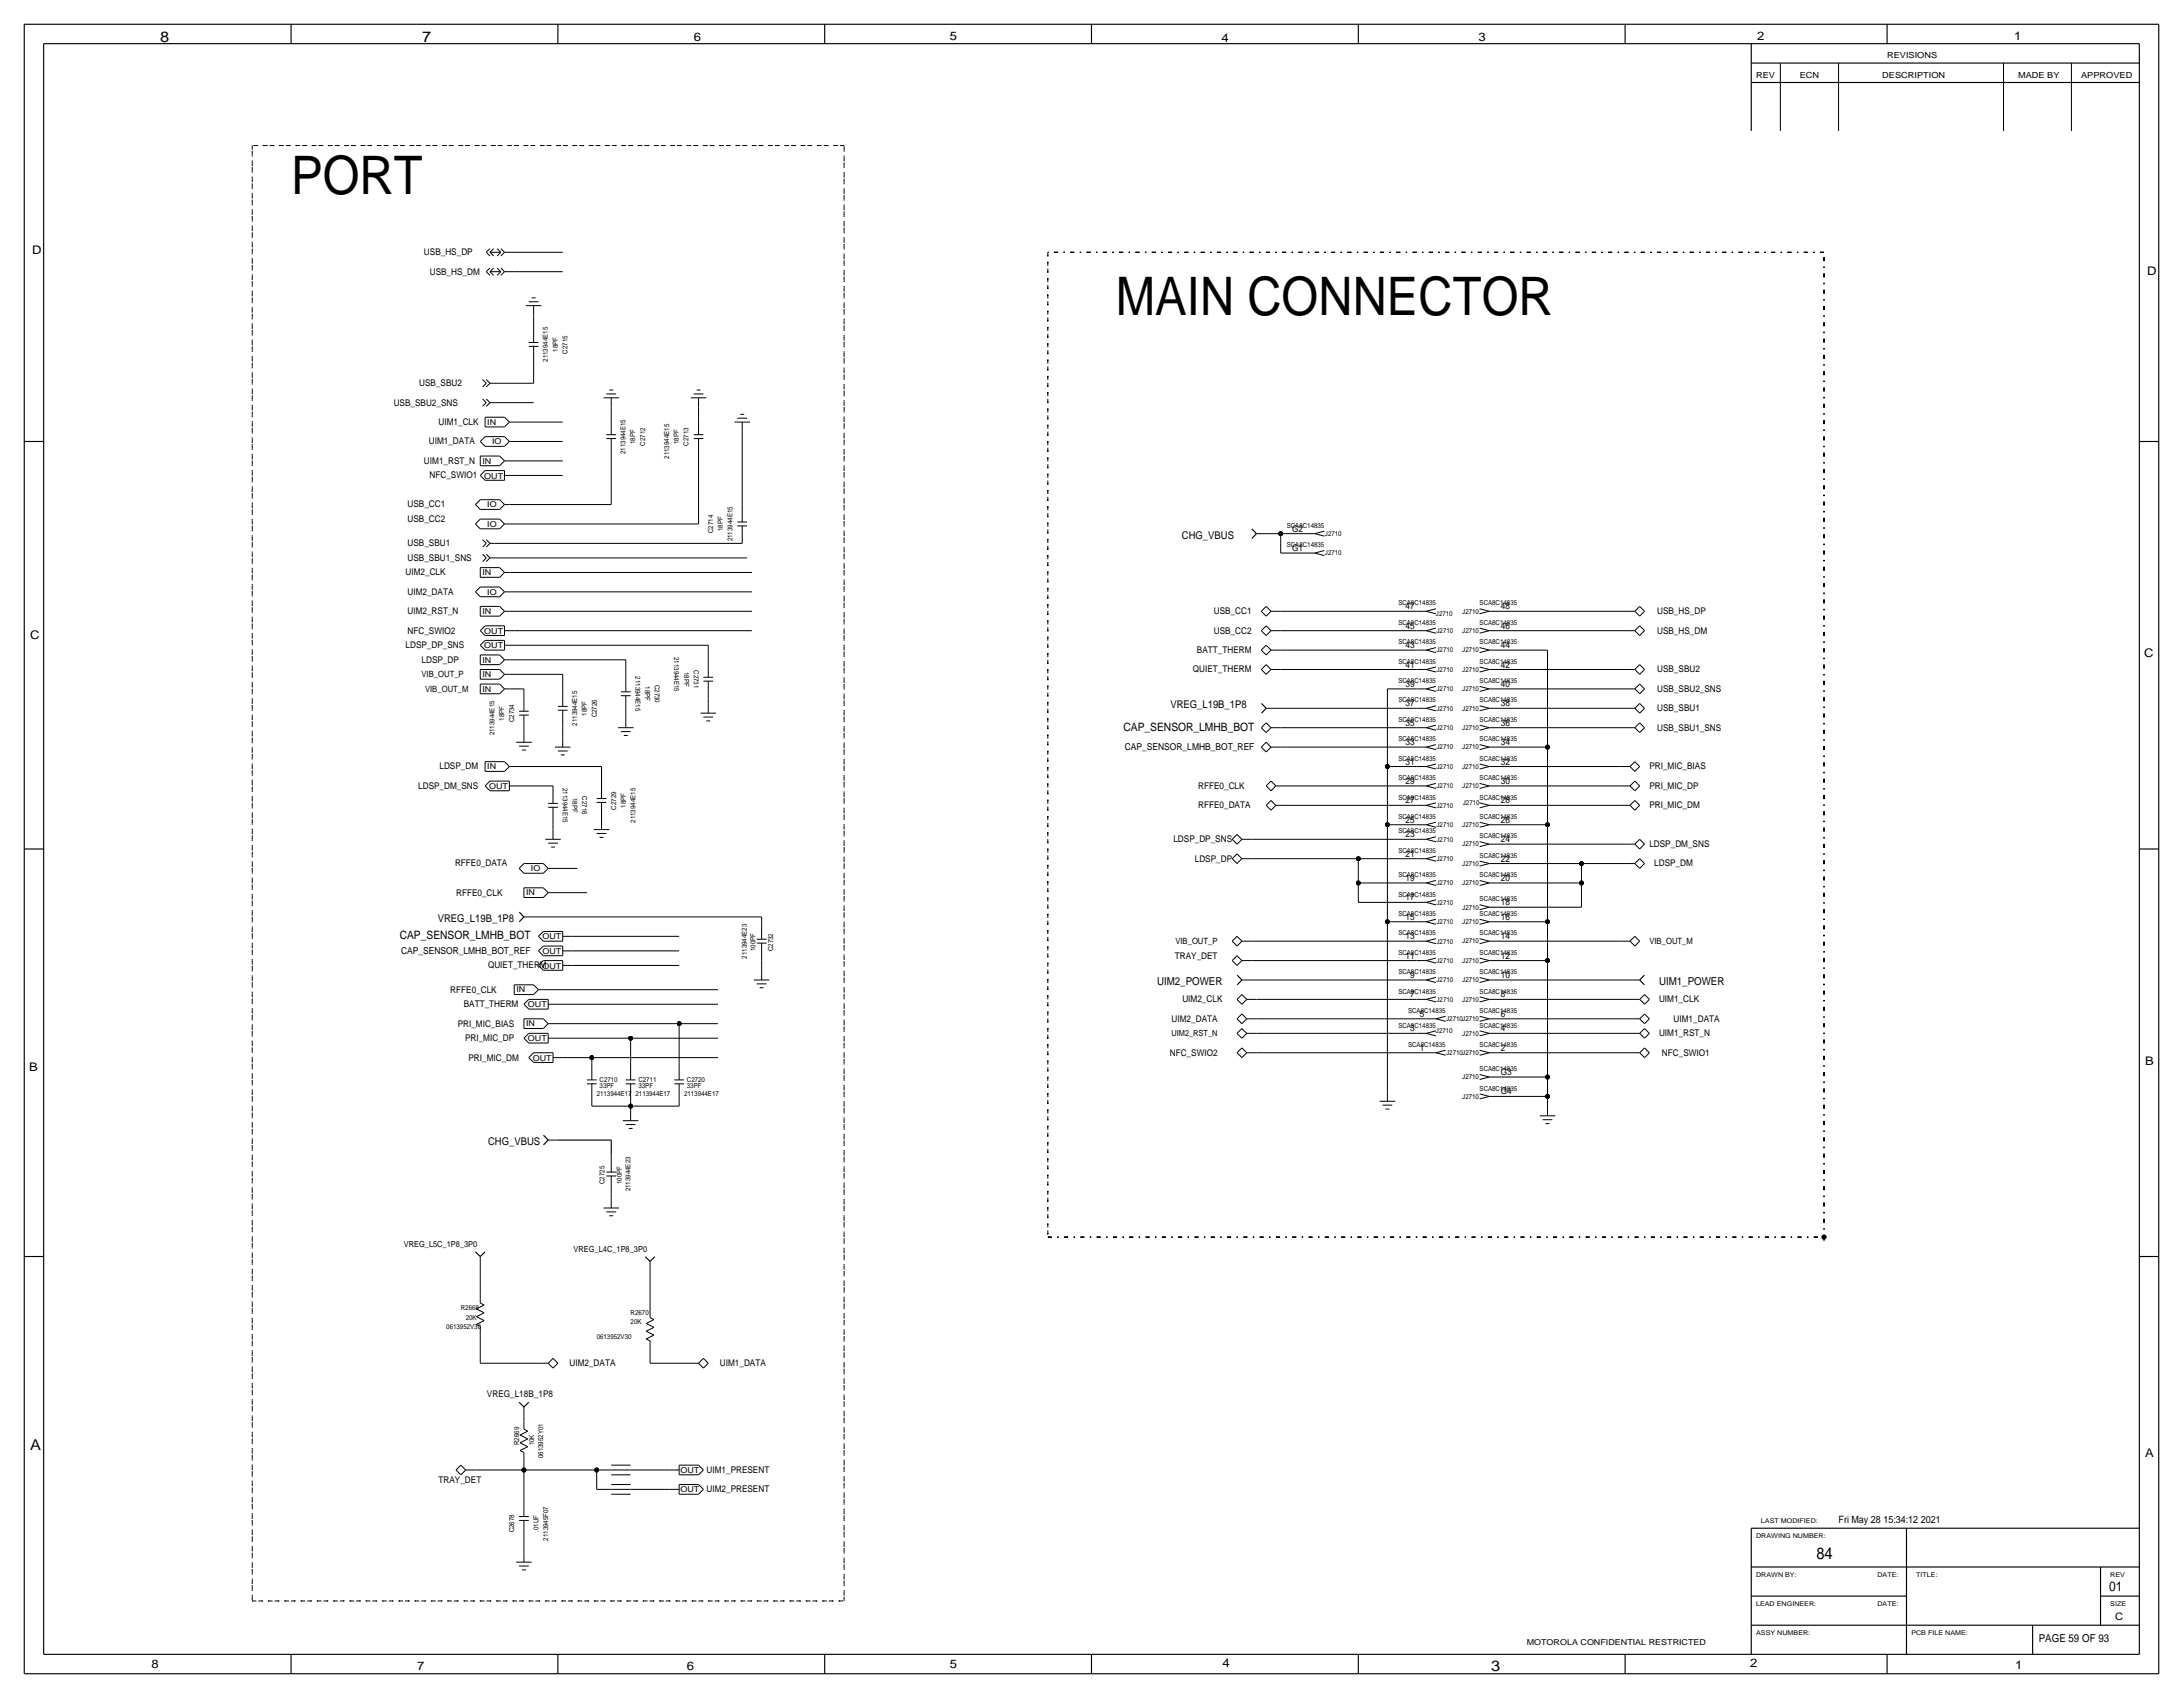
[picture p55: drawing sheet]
<svg xmlns="http://www.w3.org/2000/svg" width="572mm" height="444mm" viewBox="0 0 572 444" stroke-linecap="round" stroke-linejoin="round" font-family="sans-serif">
<defs><g id="words">
<g font-size="13.9">
<text x="76.2" y="50.8">PORT</text>
<text x="292.1" y="82.6">MAIN CONNECTOR</text>
</g>
<text font-size="4.3" x="475.5" y="408.2">84</text>
<g font-size="3.9">
<text x="41.9" y="10.9">8</text>
<text x="110.5" y="10.9">7</text>
<text x="7.9" y="379.5">A</text>
<text x="390.4" y="437.4">3</text>
</g>
<text font-size="3.5" x="552.2" y="416.6">01</text>
<g font-size="3.1">
<text x="181.6" y="10.7">6</text>
<text x="248.7" y="10.4">5</text>
<text x="319.8" y="10.9">4</text>
<text x="387.1" y="10.7">3</text>
<text x="460" y="10.4">2</text>
<text x="527.3" y="10.4">1</text>
<text x="8.4" y="66.5">D</text>
<text x="562.1" y="71.9">D</text>
<text x="7.9" y="167.4">C</text>
<text x="561.3" y="172">C</text>
<text x="7.6" y="280.4">B</text>
<text x="561.6" y="278.9">B</text>
<text x="561.6" y="381.5">A</text>
<text x="39.6" y="436.6">8</text>
<text x="109.2" y="437.1">7</text>
<text x="179.8" y="437.1">6</text>
<text x="248.7" y="436.6">5</text>
<text x="320" y="436.4">4</text>
<text x="458.2" y="436.4">2</text>
<text x="527.6" y="436.9">1</text>
</g>
<g font-size="3">
<text x="294.1" y="191.3">CAP_SENSOR_LMHB_BOT</text>
<text x="104.7" y="245.9">CAP_SENSOR_LMHB_BOT</text>
</g>
<g font-size="2.9">
<text x="302.9" y="257.8">UIM2_POWER</text>
<text x="434.3" y="257.8">UIM1_POWER</text>
<text x="533.8" y="430">PAGE 59 OF 93</text>
</g>
<g font-size="2.8">
<text x="309.4" y="141">CHG_VBUS</text>
<text x="306.4" y="185.4">VREG_L19B_1P8</text>
<text x="114.6" y="241.3">VREG_L19B_1P8</text>
<text x="127.8" y="299.7">CHG_VBUS</text>
</g>
<text font-size="2.7" x="553.7" y="424.2">C</text>
<text font-size="2.6" x="481.3" y="398.8">Fri May 28 15:34:12 2021</text>
<g font-size="2.5">
<text x="294.5" y="196.3">CAP_SENSOR_LMHB_BOT_REF</text>
<text x="105" y="249.7">CAP_SENSOR_LMHB_BOT_REF</text>
</g>
<g font-size="2.4">
<text x="111" y="66.8">USB_HS_DP</text>
<text x="112.5" y="71.9">USB_HS_DM</text>
<text x="109.7" y="101.1">USB_SBU2</text>
<text x="103.1" y="106.2">USB_SBU2_SNS</text>
<text x="114.8" y="111.3">UIM1_CLK</text>
<text x="112.3" y="116.3">UIM1_DATA</text>
<text x="111" y="121.4">UIM1_RST_N</text>
<text x="112.5" y="125.2">NFC_SWIO1</text>
<text x="106.7" y="132.8">USB_CC1</text>
<text x="106.7" y="136.7">USB_CC2</text>
<text x="106.7" y="143">USB_SBU1</text>
<text x="338.3" y="139.2">G2</text>
<text x="106.7" y="146.8">USB_SBU1_SNS</text>
<text x="338.3" y="144.3">G1</text>
<text x="106.2" y="150.6">UIM2_CLK</text>
<text x="106.7" y="155.7">UIM2_DATA</text>
<text x="106.7" y="160.8">UIM2_RST_N</text>
<text x="317.8" y="160.8">USB_CC1</text>
<text x="367.9" y="159.5">47</text>
<text x="392.9" y="159.5">48</text>
<text x="433.8" y="160.8">USB_HS_DP</text>
<text x="106.7" y="165.9">NFC_SWIO2</text>
<text x="317.8" y="165.9">USB_CC2</text>
<text x="367.9" y="164.6">45</text>
<text x="392.9" y="164.6">46</text>
<text x="433.8" y="165.9">USB_HS_DM</text>
<text x="106.2" y="169.7">LDSP_DP_SNS</text>
<text x="110.4" y="173.5">LDSP_DP</text>
<text x="313.4" y="170.9">BATT_THERM</text>
<text x="367.9" y="169.7">43</text>
<text x="392.9" y="169.7">44</text>
<text x="312.3" y="176">QUIET_THERM</text>
<text x="367.9" y="174.8">41</text>
<text x="367.9" y="179.8">39</text>
<text x="392.9" y="179.8">40</text>
<text x="392.9" y="174.8">42</text>
<text x="433.8" y="176">USB_SBU2</text>
<text x="367.9" y="184.9">37</text>
<text x="392.9" y="184.9">38</text>
<text x="433.8" y="181.1">USB_SBU2_SNS</text>
<text x="367.9" y="190">35</text>
<text x="392.9" y="190">36</text>
<text x="433.8" y="186.2">USB_SBU1</text>
<text x="433.8" y="191.3">USB_SBU1_SNS</text>
<text x="367.9" y="195.1">33</text>
<text x="392.9" y="195.1">34</text>
<text x="115.1" y="201.4">LDSP_DM</text>
<text x="367.9" y="200.2">31</text>
<text x="392.9" y="200.2">32</text>
<text x="431.8" y="201.4">PRI_MIC_BIAS</text>
<text x="109.5" y="206.5">LDSP_DM_SNS</text>
<text x="313.7" y="206.5">RFFE0_CLK</text>
<text x="367.9" y="205.2">29</text>
<text x="392.9" y="205.2">30</text>
<text x="431.8" y="206.5">PRI_MIC_DP</text>
<text x="313.7" y="211.6">RFFE0_DATA</text>
<text x="367.9" y="215.4">25</text>
<text x="367.9" y="210.3">27</text>
<text x="392.9" y="210.3">28</text>
<text x="392.9" y="215.4">26</text>
<text x="431.8" y="211.6">PRI_MIC_DM</text>
<text x="307.2" y="220.5">LDSP_DP_SNS</text>
<text x="367.9" y="219.2">23</text>
<text x="392.9" y="220.5">24</text>
<text x="431.8" y="221.7">LDSP_DM_SNS</text>
<text x="119.1" y="226.8">RFFE0_DATA</text>
<text x="312.8" y="225.5">LDSP_DP</text>
<text x="367.9" y="224.3">21</text>
<text x="392.9" y="225.6">22</text>
<text x="433.1" y="226.8">LDSP_DM</text>
<text x="367.9" y="230.6">19</text>
<text x="392.9" y="230.6">20</text>
<text x="119.4" y="234.4">RFFE0_CLK</text>
<text x="367.9" y="235.7">17</text>
<text x="392.9" y="237">18</text>
<text x="367.9" y="240.8">15</text>
<text x="367.9" y="245.9">13</text>
<text x="392.9" y="245.9">14</text>
<text x="392.9" y="240.8">16</text>
<text x="307.6" y="251">TRAY_DET</text>
<text x="367.9" y="251">11</text>
<text x="392.9" y="251">12</text>
<text x="127.8" y="253.5">QUIET_THERM</text>
<text x="369.1" y="256">9</text>
<text x="392.9" y="256">10</text>
<text x="117.9" y="259.8">RFFE0_CLK</text>
<text x="121.4" y="263.7">BATT_THERM</text>
<text x="309.5" y="262.4">UIM2_CLK</text>
<text x="369.1" y="261.1">7</text>
<text x="392.9" y="261.1">8</text>
<text x="434.3" y="262.4">UIM1_CLK</text>
<text x="119.8" y="268.7">PRI_MIC_BIAS</text>
<text x="306.7" y="267.5">UIM2_DATA</text>
<text x="371.7" y="266.2">5</text>
<text x="392.9" y="266.2">6</text>
<text x="438.2" y="267.5">UIM1_DATA</text>
<text x="121.7" y="272.5">PRI_MIC_DP</text>
<text x="369.1" y="270">3</text>
<text x="371.7" y="275.1">1</text>
<text x="392.9" y="270">4</text>
<text x="392.9" y="275.1">2</text>
<text x="434.3" y="271.3">UIM1_RST_N</text>
<text x="122.7" y="277.6">PRI_MIC_DM</text>
<text x="306.3" y="276.4">NFC_SWIO2</text>
<text x="392.9" y="281.4">G3</text>
<text x="435.1" y="276.4">NFC_SWIO1</text>
<text x="392.9" y="286.5">G4</text>
<text x="149.1" y="357.6">UIM2_DATA</text>
<text x="188.5" y="357.6">UIM1_DATA</text>
<text x="127.5" y="365.8">VREG_L18B_1P8</text>
<text x="114.8" y="388.1">TRAY_DET</text>
<text x="185" y="385.6">UIM1_PRESENT</text>
<text x="185" y="390.7">UIM2_PRESENT</text>
</g>
<g font-size="2.3">
<text x="110.3" y="177.3">VIB_OUT_P</text>
<text x="111.3" y="181.1">VIB_OUT_M</text>
<text x="307.7" y="247.1">VIB_OUT_P</text>
<text x="431.8" y="247.1">VIB_OUT_M</text>
</g>
<g font-size="2.2">
<text x="494" y="15.2">REVISIONS</text>
<text x="459.7" y="20.3">REV</text>
<text x="471.2" y="20.3">ECN</text>
<text x="492.8" y="20.3">DESCRIPTION</text>
<text x="528.3" y="20.3">MADE BY</text>
<text x="544.8" y="20.3">APPROVED</text>
<text x="306.7" y="271.3">UIM2_RST_N</text>
<text x="105.7" y="326.4">VREG_L5C_1P8_3P0</text>
<text x="150.2" y="327.7">VREG_L4C_1P8_3P0</text>
</g>
<g font-size="2.1">
<text x="127.6" y="111.2">IN</text>
<text x="128.8" y="116.3">IO</text>
<text x="126.3" y="121.4">IN</text>
<text x="126.8" y="125.3">OUT</text>
<text x="127.6" y="132.8">IO</text>
<text x="127.6" y="137.9">IO</text>
<text x="126.3" y="150.6">IN</text>
<text x="127.6" y="155.7">IO</text>
<text x="126.3" y="160.7">IN</text>
<text x="126.8" y="165.9">OUT</text>
<text x="126.3" y="173.4">IN</text>
<text x="126.8" y="169.7">OUT</text>
<text x="126.3" y="177.2">IN</text>
<text x="126.3" y="181.1">IN</text>
<text x="127.6" y="201.4">IN</text>
<text x="128" y="206.6">OUT</text>
<text x="139" y="228">IO</text>
<text x="137.7" y="234.4">IN</text>
<text x="142" y="245.9">OUT</text>
<text x="142" y="249.7">OUT</text>
<text x="142" y="253.5">OUT</text>
<text x="135.2" y="259.8">IN</text>
<text x="138.2" y="263.7">OUT</text>
<text x="137.7" y="268.7">IN</text>
<text x="138.2" y="272.6">OUT</text>
<text x="139.5" y="277.7">OUT</text>
<text x="178.2" y="385.6">OUT</text>
<text x="178.2" y="390.7">OUT</text>
<text x="399.7" y="430.7">MOTOROLA CONFIDENTIAL RESTRICTED</text>
</g>
<g font-size="1.8">
<text x="143.5" y="94.7" transform="rotate(-90 143.5 94.7)">2113944E15</text>
<text x="146" y="92.1" transform="rotate(-90 146 92.1)">18PF</text>
<text x="148.5" y="92.5" transform="rotate(-90 148.5 92.5)">C2715</text>
<text x="163.8" y="118.9" transform="rotate(-90 163.8 118.9)">2113944E15</text>
<text x="166.3" y="116.2" transform="rotate(-90 166.3 116.2)">18PF</text>
<text x="168.9" y="116.7" transform="rotate(-90 168.9 116.7)">C2712</text>
<text x="177.7" y="116.2" transform="rotate(-90 177.7 116.2)">18PF</text>
<text x="180.3" y="116.7" transform="rotate(-90 180.3 116.7)">C2713</text>
<text x="175.2" y="120.1" transform="rotate(-90 175.2 120.1)">2113944E15</text>
<text x="186.7" y="139.5" transform="rotate(-90 186.7 139.5)">C2714</text>
<text x="189.2" y="139.1" transform="rotate(-90 189.2 139.1)">18PF</text>
<text x="191.8" y="141.7" transform="rotate(-90 191.8 141.7)">2113944E15</text>
<text x="336.9" y="143.3">SCA8C14835</text>
<text x="336.9" y="138.2">SCA8C14835</text>
<text x="346.9" y="140.3">J2710</text>
<text x="346.9" y="145.4">J2710</text>
<text x="366.1" y="158.5">SCA8C14835</text>
<text x="375.9" y="161.3">J2710</text>
<text x="382.8" y="160.6">J2710</text>
<text x="387.4" y="158.5">SCA8C14835</text>
<text x="366.1" y="163.6">SCA8C14835</text>
<text x="376.1" y="165.7">J2710</text>
<text x="382.8" y="165.7">J2710</text>
<text x="387.4" y="163.6">SCA8C14835</text>
<text x="176.5" y="172" transform="rotate(90 176.5 172)">2113944E15</text>
<text x="366.1" y="173.7">SCA8C14835</text>
<text x="366.1" y="168.7">SCA8C14835</text>
<text x="376.1" y="170.8">J2710</text>
<text x="382.8" y="170.8">J2710</text>
<text x="387.3" y="168.7">SCA8C14835</text>
<text x="387.3" y="173.7">SCA8C14835</text>
<text x="166.4" y="177" transform="rotate(90 166.4 177)">2113944E15</text>
<text x="168.9" y="179.7" transform="rotate(90 168.9 179.7)">18PF</text>
<text x="171.4" y="179.2" transform="rotate(90 171.4 179.2)">C2730</text>
<text x="179.1" y="175.9" transform="rotate(90 179.1 175.9)">18PF</text>
<text x="181.6" y="175.4" transform="rotate(90 181.6 175.4)">C2731</text>
<text x="366.1" y="178.8">SCA8C14835</text>
<text x="376.1" y="175.9">J2710</text>
<text x="382.8" y="175.9">J2710</text>
<text x="387.3" y="178.8">SCA8C14835</text>
<text x="366.1" y="183.9">SCA8C14835</text>
<text x="376.1" y="180.9">J2710</text>
<text x="382.8" y="180.9">J2710</text>
<text x="387.3" y="183.9">SCA8C14835</text>
<text x="132" y="188.6" transform="rotate(-90 132 188.6)">18PF</text>
<text x="134.6" y="189.1" transform="rotate(-90 134.6 189.1)">C2734</text>
<text x="151.1" y="190" transform="rotate(-90 151.1 190)">2113944E15</text>
<text x="153.6" y="187.3" transform="rotate(-90 153.6 187.3)">18PF</text>
<text x="156.2" y="187.8" transform="rotate(-90 156.2 187.8)">C2726</text>
<text x="366.1" y="189">SCA8C14835</text>
<text x="376.1" y="186">J2710</text>
<text x="376.1" y="191.1">J2710</text>
<text x="382.8" y="186">J2710</text>
<text x="382.8" y="191.1">J2710</text>
<text x="387.4" y="189">SCA8C14835</text>
<text x="129.5" y="192.5" transform="rotate(-90 129.5 192.5)">2113944E15</text>
<text x="366.1" y="194.1">SCA8C14835</text>
<text x="376.1" y="196.2">J2710</text>
<text x="382.8" y="196.2">J2710</text>
<text x="387.3" y="194.1">SCA8C14835</text>
<text x="366.1" y="199.1">SCA8C14835</text>
<text x="376.1" y="201.3">J2710</text>
<text x="382.8" y="201.3">J2710</text>
<text x="387.3" y="199.1">SCA8C14835</text>
<text x="147.3" y="206.3" transform="rotate(90 147.3 206.3)">2113944E15</text>
<text x="149.9" y="208.9" transform="rotate(90 149.9 208.9)">18PF</text>
<text x="152.4" y="208.4" transform="rotate(90 152.4 208.4)">C2716</text>
<text x="366.1" y="204.2">SCA8C14835</text>
<text x="366.1" y="209.3">SCA8C14835</text>
<text x="376.1" y="206.3">J2710</text>
<text x="382.8" y="206.3">J2710</text>
<text x="387.4" y="204.2">SCA8C14835</text>
<text x="387.4" y="209.3">SCA8C14835</text>
<text x="161.3" y="211.9" transform="rotate(-90 161.3 211.9)">C2729</text>
<text x="163.8" y="211.5" transform="rotate(-90 163.8 211.5)">18PF</text>
<text x="166.4" y="215.4" transform="rotate(-90 166.4 215.4)">2113944E15</text>
<text x="366.1" y="214.4">SCA8C14835</text>
<text x="376.1" y="211.4">J2710</text>
<text x="383" y="210.8">J2710</text>
<text x="387.3" y="214.4">SCA8C14835</text>
<text x="366.1" y="218.2">SCA8C14835</text>
<text x="376.1" y="216.5">J2710</text>
<text x="376.1" y="220.3">J2710</text>
<text x="382.8" y="216.5">J2710</text>
<text x="382.8" y="221.6">J2710</text>
<text x="387.3" y="219.5">SCA8C14835</text>
<text x="366.1" y="223.3">SCA8C14835</text>
<text x="376.1" y="225.4">J2710</text>
<text x="382.8" y="226.7">J2710</text>
<text x="387.3" y="224.5">SCA8C14835</text>
<text x="366.1" y="229.6">SCA8C14835</text>
<text x="376.1" y="231.7">J2710</text>
<text x="382.8" y="231.7">J2710</text>
<text x="387.3" y="229.6">SCA8C14835</text>
<text x="366.1" y="239.8">SCA8C14835</text>
<text x="366.1" y="234.7">SCA8C14835</text>
<text x="376.1" y="236.8">J2710</text>
<text x="382.8" y="238.1">J2710</text>
<text x="387.3" y="236">SCA8C14835</text>
<text x="387.3" y="239.8">SCA8C14835</text>
<text x="366.1" y="244.9">SCA8C14835</text>
<text x="376.1" y="241.9">J2710</text>
<text x="382.8" y="241.9">J2710</text>
<text x="387.4" y="244.9">SCA8C14835</text>
<text x="195.5" y="250.9" transform="rotate(-90 195.5 250.9)">2113944E23</text>
<text x="197.8" y="249" transform="rotate(-90 197.8 249)">100PF</text>
<text x="202.4" y="249" transform="rotate(-90 202.4 249)">C2732</text>
<text x="366.1" y="249.9">SCA8C14835</text>
<text x="376.1" y="247">J2710</text>
<text x="382.8" y="247">J2710</text>
<text x="387.4" y="249.9">SCA8C14835</text>
<text x="366.1" y="255">SCA8C14835</text>
<text x="376.1" y="257.1">J2710</text>
<text x="376.1" y="252.1">J2710</text>
<text x="382.8" y="257.1">J2710</text>
<text x="382.8" y="252.1">J2710</text>
<text x="387.4" y="255">SCA8C14835</text>
<text x="366.1" y="260.1">SCA8C14835</text>
<text x="376.1" y="262.2">J2710</text>
<text x="382.8" y="262.2">J2710</text>
<text x="387.4" y="260.1">SCA8C14835</text>
<text x="366.1" y="269">SCA8C14835</text>
<text x="368.6" y="265.2">SCA8C14835</text>
<text x="378.6" y="267.3">J2710J2710</text>
<text x="387.4" y="265.2">SCA8C14835</text>
<text x="387.4" y="269">SCA8C14835</text>
<text x="368.6" y="274.1">SCA8C14835</text>
<text x="375.9" y="270.5">J2710</text>
<text x="382.8" y="271.1">J2710</text>
<text x="387.3" y="274.1">SCA8C14835</text>
<text x="378.6" y="276.2">J2710J2710</text>
<text x="387.4" y="280.4">SCA8C14835</text>
<text x="156.2" y="287">2113944E17</text>
<text x="157" y="284.7">33PF</text>
<text x="157" y="283.2">C2710</text>
<text x="166.4" y="287">2113944E17</text>
<text x="167.1" y="283.2">C2711</text>
<text x="167.1" y="284.7">33PF</text>
<text x="179.1" y="287">2113944E17</text>
<text x="179.8" y="283.2">C2720</text>
<text x="179.8" y="284.7">33PF</text>
<text x="382.8" y="287.6">J2710</text>
<text x="382.8" y="282.5">J2710</text>
<text x="387.3" y="285.5">SCA8C14835</text>
<text x="158.2" y="310" transform="rotate(-90 158.2 310)">C2725</text>
<text x="162.8" y="310" transform="rotate(-90 162.8 310)">100PF</text>
<text x="165.1" y="311.9" transform="rotate(-90 165.1 311.9)">2113944E23</text>
<text x="116.8" y="348">0613952V30</text>
<text x="120.7" y="342.9">R2668</text>
<text x="121.9" y="345.4">20K</text>
<text x="165.1" y="344.2">R2670</text>
<text x="165.1" y="346.7">20K</text>
<text x="156.2" y="350.5">0613952V30</text>
<text x="135.9" y="378.3" transform="rotate(-90 135.9 378.3)">R2669</text>
<text x="139.8" y="378.4" transform="rotate(-90 139.8 378.4)">10K</text>
<text x="142.2" y="381.8" transform="rotate(-90 142.2 381.8)">0613952Y01</text>
<text x="134.6" y="401.2" transform="rotate(-90 134.6 401.2)">C2678</text>
<text x="141" y="401" transform="rotate(-90 141 401)">.01UF</text>
<text x="143.5" y="403.3" transform="rotate(-90 143.5 403.3)">2113945F07</text>
</g>
<g font-size="1.7">
<text x="461" y="398.8">LAST MODIFIED:</text>
<text x="459.7" y="402.6">DRAWING NUMBER:</text>
<text x="459.7" y="412.7">DRAWN BY:</text>
<text x="491.5" y="412.7">DATE:</text>
<text x="501.6" y="412.7">TITLE:</text>
<text x="552.4" y="412.8">REV</text>
<text x="459.7" y="420.4">LEAD ENGINEER:</text>
<text x="491.5" y="420.4">DATE:</text>
<text x="552.4" y="420.4">SIZE</text>
<text x="459.7" y="428">ASSY NUMBER:</text>
<text x="500.4" y="428">PCB FILE NAME:</text>
</g>
</g></defs>
<g fill="none" stroke="#000" stroke-width=".26">
<path d="M466.1 16.5v17.8zM481.3 16.5v17.8zM524.5 16.5v17.8zM542.3 16.5v17.8zM127.3 66l1 1zM127.3 71.1l1 1zM127.3 66l1-.9zM127.3 71.1l1-.9zM128.3 66l.9 1zM128.3 71.1l.9 1zM128.3 66h2.8zM128.3 71.1h2.8z"/>
<path d="M128.3 66l.9-.9zM128.3 71.1l.9-.9zM130.1 65.1l1 .9zM130.1 70.2l1 .9zM130.1 67l1-1zM130.1 72.1l1-1zM131.1 65.1l1 .9zM131.1 70.2l1 .9zM131.1 67l1-1zM131.1 72.1l1-1zM132.1 66h2.5zM132.1 71.1h2.5z"/>
<path d="M134.6 71.1h12.7zM134.6 66h12.7zM138.4 79h2.6zM139.2 78h1zM126.3 99.4l1 .9zM127.3 99.4l1 .9zM137.7 80h4zM138.4 89.7h2.6zM138.4 90.7h2.6zM139.7 82.6v2.5zM139.7 95.2v5.1zM139.7 80v2.6z"/>
<path d="M139.7 90.7v4.5zM139.7 85.1v4.6zM125.7 119.4h5.1zM125.7 119.4v2.5zM125.7 115.6l1.3 1.2zM126.3 104.4l1 1zM127 116.8h5.1zM127 114.3h5.1zM127 114.3l-1.3 1.3zM127 109.2h5.1zM127 109.2v2.6zM127 111.8h5.1z"/>
<path d="M127.3 100.3l-1 1zM127.3 105.4l-1 1zM127.3 104.4l1 1zM128.3 100.3l-1 1zM128.3 100.3h1.2zM128.3 105.4l-1 1zM128.3 105.4h1.2zM129.5 100.3h10.2zM129.5 105.4h10.2zM130.8 119.4l1.3 1.3zM132.1 114.3l1.2 1.3zM132.1 109.2l1.2 1.3z"/>
<path d="M133.3 115.6h1.3zM133.3 115.6l-1.2 1.2zM133.3 110.5l-1.2 1.3zM133.4 110.5h1.2zM134.6 115.6h12.7zM134.6 110.5h12.7zM158 104.1h4.1zM158.7 113.8h2.6zM158.8 103.1h2.5zM158.8 114.8h2.5zM159.5 102.1h1zM160 106.7v2.5z"/>
<path d="M160 119.4v12.7zM160 104.1v2.6zM160 114.8v4.6zM160 109.2v4.6zM180.8 104.1h4.1zM181.6 113.8h2.5zM181.6 103.1h2.5zM181.6 114.8h2.5zM182.4 102.1h1zM182.9 106.7v2.5zM182.9 119.4v17.8zM182.9 104.1v2.6z"/>
<path d="M182.9 114.8v4.6zM182.9 109.2v4.6zM192.3 110.5h4zM193 109.5h2.6zM193.8 108.5h1zM194.3 113v19.1zM194.3 110.5v2.5zM124.5 132.1l1.2 1.3zM124.5 137.2l1.2 1.2zM125.7 133.3h5.1zM125.7 130.8h5.1zM125.7 138.4h5.1z"/>
<path d="M125.7 135.9h5.1zM125.7 121.9h5.1zM125.7 130.8l-1.2 1.3zM125.7 124.5l1.3 1.2zM125.7 135.9l-1.2 1.3zM127 123.2h5.1zM127 125.7h5.1zM127 123.2l-1.3 1.3zM130.8 130.8l1.3 1.3zM130.8 135.9l1.3 1.3zM132.1 120.6l-1.3 1.3zM132.1 132.1h1.2z"/>
<path d="M132.1 132.1l-1.3 1.3zM132.1 124.5h2.5zM132.1 123.2v2.5zM132.1 137.2h1.2zM132.1 137.2l-1.3 1.2zM132.1 120.6h1.2zM133.4 132.1h26.6zM133.4 120.6h13.9zM133.4 137.2h49.5zM134.6 124.5h12.7zM193 137.7h2.6zM193 136.7h2.6z"/>
<path d="M194.3 137.7v4.5zM194.3 132.1v4.6zM328.9 139.7h2.6zM331.5 139.7h3.8zM335.3 139.7h6.3zM335.3 139.7v5.1zM341.6 139.7h2.6zM344.2 139.7l2.5-.7zM344.2 139.7l2.5 .7zM124.5 154.9l1.2 1.3zM125.7 156.2h5.1zM125.7 153.7h5.1z"/>
<path d="M125.7 148.6h5.1zM125.7 148.6v2.5zM125.7 151.1h5.1zM125.7 153.7l-1.2 1.2zM125.7 158.7h5.1zM125.7 158.8v2.5zM126.3 145.1l1 .9zM126.3 141.3l1 .9zM127.3 146l-1 1zM127.3 145.1l1 .9zM127.3 142.2l-1 1zM127.3 141.3l1 .9z"/>
<path d="M128.3 146l-1 1zM128.3 146h1.2zM128.3 142.2l-1 1zM128.3 142.2h1.2zM129.5 142.2h64.8zM129.5 146h66.1zM130.8 148.6l1.3 1.3zM130.8 153.7l1.3 1.2zM130.8 158.7l1.3 1.3zM132.1 149.9l-1.3 1.2zM132.1 154.9h1.2zM132.1 154.9l-1.3 1.3z"/>
<path d="M132.1 149.9h1.2zM133.3 149.9h63.5zM133.3 154.9h63.5zM331.5 158.7l-1.3 1.3zM331.5 158.7l1.2 1.3zM335.3 144.8h6.3zM341.6 144.8h2.6zM344.2 144.8l2.5-.7zM344.2 144.8l2.5 .6zM387.3 159.4l2.6 .6zM429.3 158.7l1.2 1.3zM125.7 161.3h5.1z"/>
<path d="M125.7 179.1h5.1zM125.7 179.1v2.5zM125.7 171.4h5.1zM125.7 171.5v2.5zM125.7 174h5.1zM125.7 168.9l1.3 1.3zM125.7 165.1l1.3 1.3zM125.7 175.3h5.1zM125.7 175.3v2.5zM125.7 177.8h5.1zM127 167.6h5.1zM127 170.2h5.1z"/>
<path d="M127 163.8h5.1zM127 166.4h5.1zM127 167.6l-1.3 1.3zM127 163.8l-1.3 1.3zM130.8 179.1l1.3 1.2zM130.8 171.4l1.3 1.3zM130.8 175.3l1.3 1.2zM132.1 160l-1.3 1.3zM132.1 172.7l-1.3 1.3zM132.1 168.9h2.5zM132.1 167.6v2.6zM132.1 165.1h2.5z"/>
<path d="M132.1 163.8v2.6zM132.1 176.5l-1.3 1.3zM132.1 160h1.2zM132.1 172.7h1.2zM132.1 176.5h1.2zM133.3 160h63.5zM133.3 172.7h30.5zM133.3 176.5h14zM134.6 168.9h50.8zM134.6 165.1h62.2zM147.3 176.5v3.8zM163.8 172.7v3.8z"/>
<path d="M163.8 176.5v4.6zM184.1 178.3h2.6zM184.2 177.3h2.5zM185.4 168.9v3.8zM185.4 172.7v4.6zM185.4 178.3v4.6zM330.2 160l1.3 1.3zM330.2 165.1l1.3 1.3zM330.2 170.2l1.3 1.3zM330.2 175.3l1.3 1.2zM331.5 163.8l-1.3 1.3zM331.5 168.9l-1.3 1.3z"/>
<path d="M331.5 174l-1.3 1.3zM331.5 163.8l1.2 1.3zM331.5 168.9l1.2 1.3zM331.5 174l1.2 1.3zM332.7 160l-1.2 1.3zM332.7 165.1l-1.2 1.3zM332.7 170.2l-1.2 1.3zM332.7 175.3l-1.2 1.2zM332.7 160h2.6zM332.7 165.1h2.6zM332.7 170.2h2.6zM332.7 175.3h2.6z"/>
<path d="M335.3 170.2h35.5zM335.3 175.3h35.5zM335.3 165.1h35.5zM335.3 160h35.5zM370.8 160h2.6zM370.8 165.1h2.6zM370.8 170.2h2.6zM370.8 175.3h2.6zM373.4 160l2.5-.6zM373.4 160l2.5 .7zM373.4 165.1l2.5-.7zM373.4 165.1l2.5 .7z"/>
<path d="M373.4 170.2l2.5-.7zM373.4 170.2l2.5 .6zM373.4 175.3l2.5-.7zM373.4 175.3l2.5 .6zM387.3 160.7l2.6-.7zM387.3 179.7l2.6 .6zM387.3 169.5l2.6 .7zM387.3 170.8l2.6-.6zM387.3 164.4l2.6 .7zM387.3 165.8l2.6-.7zM387.3 174.6l2.6 .7zM387.3 175.9l2.6-.6z"/>
<path d="M389.9 160h2.5zM389.9 170.2h2.5zM389.9 165.1h2.5zM389.9 175.3h2.5zM392.4 165.1h33zM392.4 160h33zM392.4 170.2h12.7zM392.4 175.3h33.1zM405.1 170.2v25.4zM425.4 160h2.6zM425.4 165.1h2.6zM425.4 175.3h2.6z"/>
<path d="M428 160l1.3 1.3zM428 160l1.3-1.3zM428 165.1l1.3 1.3zM428 165.1l1.3-1.3zM428 175.3l1.3 1.2zM428 175.3l1.3-1.3zM429.3 179.1l-1.3 1.2zM429.3 163.8l1.2 1.3zM429.3 174l1.2 1.3zM429.3 179.1l1.2 1.2zM430.5 160l-1.2 1.3zM430.5 165.1l-1.2 1.3z"/>
<path d="M430.5 175.3l-1.2 1.2zM125.7 181.6h5.1zM127 199.4h5.1zM127 199.4v2.5zM132.1 180.3l-1.3 1.3zM132.1 199.4l1.2 1.3zM132.1 180.3h1.2zM133.3 180.3h3.9zM135.1 194.3h4.1zM135.9 187.2h2.5zM135.9 195.3h2.5zM135.9 186.2h2.5z"/>
<path d="M136.7 196.3h1zM137.2 180.3v1.3zM137.2 191.8v2.5zM137.2 187.2v4.6zM137.2 181.6v4.6zM145.3 195.6h4.1zM146 184.9h2.6zM146 196.6h2.6zM146.1 185.9h2.5zM146.8 197.6h1zM147.3 190.5v2.5zM147.3 185.9v4.6z"/>
<path d="M147.3 180.3v4.6zM147.3 193v2.6zM161.8 190.5h4.1zM162.6 182.1h2.5zM162.6 181.1h2.5zM162.6 191.5h2.5zM163.3 192.5h1zM163.8 186.7v1.3zM163.8 182.1v4.6zM163.8 188v2.5zM183.4 186.7h4.1zM184.2 187.7h2.5z"/>
<path d="M184.9 188.7h1zM185.4 182.9v1.3zM185.4 184.2v2.5zM330.2 190.5l1.3 1.3zM330.2 195.6l1.3 1.3zM331.5 189.2l-1.3 1.3zM331.5 194.3l-1.3 1.3zM331.5 185.4h2.5zM331.5 189.2l1.2 1.3zM331.5 194.3l1.2 1.3zM332.7 190.5l-1.2 1.3zM332.7 195.6l-1.2 1.3z"/>
<path d="M332.7 190.5h2.6zM332.7 195.6h2.6zM334 185.4h36.8zM335.3 195.6h35.5zM335.3 190.5h35.5zM363.2 180.3h7.6zM363.2 180.3v20.4zM370.8 180.3h2.6zM370.8 185.4h2.6zM370.8 190.5h2.6zM370.8 195.6h2.6zM373.4 180.3l2.5-.6z"/>
<path d="M373.4 180.3l2.5 .7zM373.4 185.4l2.5-.6zM373.4 185.4l2.5 .7zM373.4 190.5l2.5-.7zM373.4 190.5l2.5 .7zM373.4 195.6l2.5-.7zM373.4 195.6l2.5 .6zM387.3 184.8l2.6 .6zM387.3 186.1l2.6-.7zM387.3 181l2.6-.7zM387.3 194.9l2.6 .7zM387.3 196.2l2.6-.6z"/>
<path d="M387.3 189.8l2.6 .7zM387.3 191.2l2.6-.7zM387.3 200l2.6 .7zM389.9 185.4h2.5zM389.9 180.3h2.5zM389.9 195.6h2.5zM389.9 190.5h2.5zM392.4 190.5h33zM392.4 195.6h12.7zM392.4 180.3h33.1zM392.4 185.4h33.1zM405.1 195.6v20.3z"/>
<path d="M425.4 180.3h2.6zM425.4 185.4h2.6zM425.4 190.5h2.6zM428 180.3l1.3 1.3zM428 185.4l1.3 1.3zM428 190.5l1.3 1.3zM428 190.5l1.3-1.3zM428 199.4l1.3 1.3zM429.3 184.1l-1.3 1.3zM429.3 184.1l1.2 1.3zM429.3 189.2l1.2 1.3zM430.5 180.3l-1.2 1.3z"/>
<path d="M430.5 185.4l-1.2 1.3zM430.5 190.5l-1.2 1.3zM127 205.7l1.3 1.3zM127 201.9h5.1zM128.3 204.5h5zM128.3 207h5zM128.3 204.5l-1.3 1.2zM133.3 205.7h2.6zM133.3 204.5v2.5zM133.3 200.7l-1.2 1.2zM133.4 200.7h1.2zM134.6 200.7h22.9z"/>
<path d="M135.9 205.7h8.9zM142.7 219.7h4.1zM143.5 211.3h2.5zM143.5 210.3h2.5zM144.8 215.9v1.3zM144.8 205.7v4.6zM144.8 211.3v4.6zM144.8 217.2v2.5zM155.4 217.2h4.1zM156.2 210.1h2.5zM156.2 209h2.5zM156.2 218.2h2.5z"/>
<path d="M157 219.2h1zM157.5 200.7v3.8zM157.5 210.1v4.5zM157.5 204.5v4.5zM157.5 214.6v2.6zM322.6 219.7l1.3 1.3zM323.8 218.4l1.3 1.3zM323.8 218.4l-1.2 1.3zM325.1 219.7l-1.3 1.3zM325.1 219.7h2.6zM327.7 219.7h43.1zM331.5 205.7l1.2 1.3z"/>
<path d="M331.5 210.8l1.2 1.3zM332.7 204.5l1.3 1.2zM332.7 209.5l1.3 1.3zM332.7 204.5l-1.2 1.2zM332.7 209.5l-1.2 1.3zM334 205.7l-1.3 1.3zM334 210.8l-1.3 1.3zM334 205.7h2.5zM334 210.8h2.5zM336.5 205.7h34.3zM336.5 210.8h34.3zM363.2 200.7h7.6z"/>
<path d="M363.2 215.9h7.6zM363.2 200.7v15.2zM363.2 215.9v25.4zM370.8 200.7h2.6zM370.8 205.7h2.6zM370.8 210.8h2.6zM370.8 215.9h2.6zM370.8 219.7h2.6zM373.4 200.7l2.5-.7zM373.4 200.7l2.5 .6zM373.4 205.7l2.5-.6zM373.4 205.7l2.5 .7z"/>
<path d="M373.4 210.8l2.5-.6zM373.4 210.8l2.5 .7zM373.4 215.9l2.5-.7zM373.4 215.9l2.5 .7zM373.4 219.7l2.5-.7zM373.4 219.7l2.5 .7zM387.3 205.1l2.6 .6zM387.3 206.4l2.6-.7zM387.3 210.2l2.6 .6zM387.3 211.5l2.6-.7zM387.3 201.3l2.6-.6zM387.3 215.2l2.6 .7z"/>
<path d="M387.3 216.6l2.6-.7zM389.9 205.7h2.5zM389.9 210.8h2.5zM389.9 200.7h2.5zM389.9 215.9h2.5zM392.4 215.9h12.7zM392.4 200.7h31.8zM392.4 205.7h31.8zM392.4 210.8h31.8zM405.1 215.9v25.4zM424.2 200.7h2.5zM424.2 205.7h2.5z"/>
<path d="M424.2 210.8h2.5zM426.7 200.7l1.3 1.2zM426.7 200.7l1.3-1.3zM426.7 205.7l1.3 1.3zM426.7 210.8l1.3 1.3zM426.7 210.8l1.3-1.3zM428 204.5l1.3 1.2zM428 209.5l1.3 1.3zM428 204.5l-1.3 1.2zM429.3 200.7l-1.3 1.2zM429.3 205.7l-1.3 1.3zM429.3 210.8l-1.3 1.3z"/>
<path d="M429.3 219.7l1.2 1.3zM135.9 227.3l1.3 1.3zM137.2 226.1l-1.3 1.2zM137.2 232.4h5zM137.2 232.4v2.5zM137.2 234.9h5zM137.2 228.6h5zM137.2 226.1h5zM142.2 226.1l1.3 1.2zM142.2 232.4l1.3 1.3zM143.5 227.3h1.3zM143.5 227.3l-1.3 1.3z"/>
<path d="M143.5 233.7l-1.3 1.3zM143.5 233.7h1.3zM143.5 220.7h2.5zM144.3 221.7h1zM144.8 227.3h6.3zM144.8 233.7h8.9zM322.6 224.8l1.3 1.3zM323.8 223.5l1.3 1.3zM323.8 223.5l-1.2 1.3zM325.1 224.8l-1.3 1.3zM325.1 224.8h2.6zM327.7 224.8h27.9z"/>
<path d="M355.6 231.1h15.2zM355.6 224.8h15.2zM355.6 224.8v6.3zM355.6 231.1v5.1zM355.6 236.2h15.2zM370.8 224.8h2.6zM370.8 231.1h2.6zM370.8 236.2h2.6zM373.4 224.8l2.5-.7zM373.4 224.8l2.5 .7zM373.4 231.1l2.5-.6zM373.4 231.1l2.5 .7z"/>
<path d="M373.4 236.2l2.5-.6zM373.4 236.2l2.5 .7zM387.3 236.8l2.6 .7zM387.3 238.2l2.6-.7zM387.3 230.5l2.6 .6zM387.3 231.8l2.6-.7zM387.3 220.3l2.6 .7zM387.3 221.6l2.6-.6zM387.3 225.4l2.6 .7zM387.3 226.7l2.6-.6zM389.9 237.5h2.5zM389.9 231.1h2.5z"/>
<path d="M389.9 221h2.5zM389.9 226.1h2.5zM392.4 231.1h21.6zM392.4 221h33.1zM392.4 226.1h21.6zM392.4 237.5h21.6zM414 226.1h11.4zM414 226.1v5zM414 231.1v6.4zM425.4 221h2.6zM425.4 226.1h2.6zM428 221l1.3 1.3z"/>
<path d="M428 221l1.3-1.3zM428 226.1l1.3 1.2zM428 226.1l1.3-1.3zM429.3 224.8l1.2 1.3zM430.5 221l-1.2 1.3zM430.5 226.1l-1.2 1.2zM134.6 257.8h5.1zM134.6 257.8v2.5zM137.2 240h2.5zM139.7 240h59.7zM139.7 257.8l1.3 1.3zM141 248.9l1.2 1.3z"/>
<path d="M141 245.1l1.2 1.3zM141 252.7l1.2 1.3zM141 259.1h1.2zM142.2 259.1h45.8zM142.2 247.6h5.1zM142.2 250.2h5.1zM142.2 243.8h5.1zM142.2 246.4h5.1zM142.2 251.5h5.1zM142.2 254h5.1zM142.2 247.6l-1.2 1.3zM142.2 243.8l-1.2 1.3z"/>
<path d="M142.2 251.5l-1.2 1.2zM147.3 248.9h2.6zM147.3 247.7v2.5zM147.3 245.1h2.6zM147.3 243.8v2.6zM147.3 252.7h2.6zM147.3 251.5v2.5zM149.9 252.7h27.9zM149.9 248.9h27.9zM149.9 245.1h27.9zM197.4 256.5h4zM198.1 246.9h2.6z"/>
<path d="M198.1 257.6h2.6zM198.1 245.9h2.6zM198.9 258.6h1zM199.4 251.5v2.5zM199.4 240v1.3zM199.4 241.3v4.6zM199.4 246.9v4.6zM199.4 254v2.5zM322.6 251.5l1.3 1.2zM322.6 246.4l1.3 1.3zM323.8 250.2l1.3 1.3zM323.8 245.1l1.3 1.3z"/>
<path d="M323.8 250.2l-1.2 1.3zM323.8 245.1l-1.2 1.3zM325.1 251.5l-1.3 1.2zM325.1 246.4l-1.3 1.3zM325.1 251.5h2.6zM325.1 246.4h2.6zM325.1 256.5h2.6zM327.7 251.5h43.1zM327.7 256.5h43.1zM327.7 246.4h43.1zM363.2 241.3h7.6zM363.2 241.3v44.4z"/>
<path d="M370.8 241.3h2.6zM370.8 246.4h2.6zM370.8 251.5h2.6zM370.8 256.5h2.6zM373.4 241.3l2.5-.7zM373.4 241.3l2.5 .7zM373.4 246.4l2.5-.7zM373.4 246.4l2.5 .6zM373.4 251.5l2.5-.7zM373.4 251.5l2.5 .6zM373.4 256.5l2.5-.6zM373.4 256.5l2.5 .7z"/>
<path d="M387.3 255.9l2.6 .6zM387.3 257.2l2.6-.7zM387.3 250.8l2.6 .7zM387.3 252.1l2.6-.6zM387.3 245.7l2.6 .7zM387.3 247l2.6-.6zM387.3 240.6l2.6 .7zM387.3 242l2.6-.7zM389.9 256.5h2.5zM389.9 251.5h2.5zM389.9 246.4h2.5zM389.9 241.3h2.5z"/>
<path d="M392.4 256.5h34.3zM392.4 241.3h12.7zM392.4 251.5h12.7zM392.4 246.4h31.8zM405.1 241.3v10.2zM405.1 251.5v30.4zM424.2 246.4h2.5zM426.7 246.4l1.3 1.3zM426.7 246.4l1.3-1.3zM426.7 256.5h2.6zM428 245.1l1.3 1.3zM429.3 246.4l-1.3 1.3z"/>
<path d="M134.6 260.3h5.1zM137.2 262.9l1.2 1.3zM137.2 266.7h5zM137.2 266.7v2.5zM137.2 269.2h5zM137.2 271.8l1.2 1.2zM137.2 262.9l1.2-1.3zM137.2 271.8l1.2-1.3zM138.4 261.6h5.1zM138.4 264.2h5.1zM138.4 270.5h5.1zM138.4 273h5.1z"/>
<path d="M138.4 276.9l1.3 1.2zM138.4 276.9l1.3-1.3zM139.7 275.6h5.1zM139.7 278.1h5.1zM139.7 260.4l1.3-1.3zM142.2 269.2l1.3-1.2zM142.2 266.7l1.3 1.3zM143.5 262.9h2.5zM143.5 261.6v2.6zM143.5 271.8h2.5zM143.5 270.5v2.5zM143.5 268h1.3z"/>
<path d="M144.8 268h33zM144.8 276.9h2.5zM144.8 275.6v2.5zM146 262.9h42zM146 271.8h19.1zM147.3 276.9h7.6zM154.9 276.9h33.1zM154.9 276.9v1.2zM154.9 278.1v4.6zM165.1 271.8h22.9zM165.1 271.8v6.3zM165.1 278.1v4.6z"/>
<path d="M177.8 268h10.2zM177.8 268v10.1zM177.8 278.1v4.6zM323.8 266.7l1.3 1.3zM323.8 261.6l1.3 1.3zM323.8 270.5l1.3 1.3zM323.8 275.6l1.3 1.3zM325.1 265.4l-1.3 1.3zM325.1 260.3l-1.3 1.3zM325.1 269.2l-1.3 1.3zM325.1 274.3l-1.3 1.3zM325.1 265.4l1.3 1.3z"/>
<path d="M325.1 260.3l1.3 1.3zM325.1 269.2l1.3 1.3zM325.1 274.3l1.3 1.3zM326.4 266.7l-1.3 1.3zM326.4 261.6l-1.3 1.3zM326.4 270.5l-1.3 1.3zM326.4 275.6l-1.3 1.3zM326.4 266.7h2.5zM326.4 261.6h2.5zM326.4 270.5h2.5zM326.4 275.6h2.5zM328.9 261.6h41.9z"/>
<path d="M328.9 266.7h44.5zM328.9 270.5h41.9zM328.9 275.6h44.5zM370.8 261.6h2.6zM370.8 270.5h2.6zM373.4 266.7h2.5zM373.4 275.6h2.5zM373.4 261.6l2.5-.6zM373.4 261.6l2.5 .7zM373.4 270.5l2.5-.7zM373.4 270.5l2.5 .7zM375.9 266.7l2.6-.7z"/>
<path d="M375.9 266.7l2.6 .7zM375.9 275.6l2.6-.7zM375.9 275.6l2.6 .7zM387.3 261l2.6 .6zM387.3 262.3l2.6-.7zM387.3 266l2.6 .7zM387.3 267.4l2.6-.7zM387.3 269.8l2.6 .7zM387.3 271.2l2.6-.7zM387.3 274.9l2.6 .7zM387.3 276.3l2.6-.7zM389.9 261.6h2.5z"/>
<path d="M389.9 266.7h2.5zM389.9 270.5h2.5zM389.9 275.6h2.5zM392.4 275.6h34.3zM392.4 270.5h34.3zM392.4 266.7h34.3zM392.4 261.6h34.3zM426.7 275.6h2.6zM426.7 270.5h2.6zM426.7 266.7h2.6zM426.7 261.6h2.6zM429.3 275.6l1.2 1.3z"/>
<path d="M429.3 275.6l1.2-1.3zM429.3 270.5l1.2 1.3zM429.3 270.5l1.2-1.3zM429.3 266.7l1.2 1.3zM429.3 266.7l1.2-1.3zM429.3 261.6l1.2 1.3zM429.3 261.6l1.2-1.3zM430.5 274.3l1.3 1.3zM430.5 269.2l1.3 1.3zM430.5 265.4l1.3 1.3zM430.5 260.3l1.3 1.3zM431.8 275.6l-1.3 1.3z"/>
<path d="M431.8 270.5l-1.3 1.3zM431.8 266.7l-1.3 1.3zM431.8 261.6l-1.3 1.3zM143.5 298.4h2.5zM153.7 282.7h2.5zM153.7 283.7h2.5zM154.9 289.6h10.2zM154.9 288.3v1.3zM154.9 283.7v4.6zM163.1 293.4h4zM163.8 283.7h2.6zM163.8 282.7h2.6z"/>
<path d="M163.8 294.4h2.6zM164.6 295.4h1zM165.1 289.6h12.7zM165.1 288.3v1.3zM165.1 289.6v1.2zM165.1 283.7v4.6zM165.1 290.8v2.6zM176.5 283.7h2.6zM176.5 282.7h2.6zM177.8 288.3v1.3zM177.8 283.7v4.6zM361.2 288.3h4.1z"/>
<path d="M361.9 289.3h2.6zM362.7 290.3h1zM363.2 285.8v2.5zM387.3 286.4l2.6 .6zM387.3 287.7l2.6-.7zM387.3 281.3l2.6 .6zM387.3 282.6l2.6-.7zM389.9 287h2.5zM389.9 281.9h2.5zM392.4 281.9h12.7zM392.4 287h12.7zM403.1 292.1h4.1z"/>
<path d="M403.9 293.1h2.5zM404.6 294.1h1zM405.1 281.9v5.1zM405.1 287v2.6zM405.1 289.6v2.5zM158 316.2h4.1zM158.7 306.8h2.6zM158.8 307.8h2.5zM158.8 317.2h2.5zM159.5 318.3h1zM160 312.4v1.3zM160 302.3v4.5z"/>
<path d="M160 307.8v4.6zM160 313.7v2.5zM125.7 331.5v7.6zM125.7 339.1v2zM125.7 328.9v2.6zM170.2 332.7v10.2zM170.2 330.2v2.5zM124.7 344.7l2-1zM124.7 344.7l2 1zM124.7 342.6l2-1zM124.7 346.7l1 .5zM124.7 342.6l2 1.1z"/>
<path d="M124.7 346.7l2-1zM125.7 349.2v7.7zM125.7 347.2v2zM125.7 341.1l1 .5zM125.7 356.9h15.3zM141 356.9h2.5zM143.5 356.9l1.3 1.2zM143.5 356.9l1.3-1.3zM144.8 355.6l1.2 1.3zM146 356.9l-1.2 1.2zM169.2 348.5l2-1zM169.2 348.5l2 1z"/>
<path d="M169.2 346.5l2-1.1zM169.2 350.5l1 .5zM169.2 346.5l2 1zM169.2 350.5l2-1zM170.2 353.1v3.8zM170.2 342.9v2zM170.2 351v2.1zM170.2 344.9l1 .5zM170.2 356.9h10.1zM180.3 356.9h2.6zM182.9 356.9l1.3 1.2zM182.9 356.9l1.3-1.3z"/>
<path d="M184.1 355.6l1.3 1.3zM185.4 356.9l-1.3 1.2zM136.1 379.7l2.1-1zM136.1 375.7l2.1 1zM136.1 379.7l1.1 .5zM136.1 377.7l2.1 1zM136.1 377.7l2.1-1zM136.1 375.7l2.1-1zM137.2 370.8v1.3zM137.2 368.3v2.5zM137.2 372.1v2zM137.2 374.1l1 .5z"/>
<path d="M119.4 384.8l1.2 1.3zM120.6 383.5l-1.2 1.3zM120.7 386.1l1.2-1.3zM120.7 383.5l1.2 1.3zM121.9 384.8h2.6zM124.5 384.8h12.7zM135.9 397h2.5zM135.9 398h2.5zM137.2 384.8h19zM137.2 384.8v7.6zM137.2 382.3v2.5zM137.2 380.2v2.1z"/>
<path d="M137.2 398v4.6zM137.2 392.4v4.6zM156.2 384.8v5.1zM156.2 384.8h3.8zM156.2 389.9h3.8zM160 384.8h5.1zM160 383.5h5.1zM160 386.1h5.1zM160 389.9h5.1zM160 388.6h5.1zM160 391.2h5.1zM165.1 389.9h10.2z"/>
<path d="M165.1 384.8h10.2zM175.3 389.9h2.5zM175.3 384.8h2.5zM177.8 388.6h5.1zM177.8 391.2h5.1zM177.8 388.6v2.6zM177.8 383.5h5.1zM177.8 386.1h5.1zM177.8 383.5v2.6zM182.9 391.2l1.2-1.3zM182.9 386.1l1.2-1.3zM182.9 388.6l1.3 1.3z"/>
<path d="M182.9 383.5l1.3 1.3zM135.1 408.9h4.1zM135.9 410h2.5zM136.7 411h1zM137.2 402.6v3.8zM137.2 406.4v2.5z"/>
</g>
<g fill="none" stroke="#000" stroke-width=".3">
<path d="M6.3 6.3v431.8zM6.4 6.3h558.7zM11.4 11.4v421.7zM11.4 11.4h548.7zM76.2 6.3v5.1zM146 6.4v5zM215.9 6.4v5zM285.8 6.4v5zM355.6 6.4v5zM425.4 6.4v5zM458.5 16.5h101.6zM458.5 11.4v22.9z"/>
<path d="M494 6.4v5zM560.1 11.4v421.7zM565.1 6.3v431.8zM458.5 21.6h101.6zM6.3 115.6h5.1zM560.1 115.6h5zM327.7 138.4l1.2 1.3zM328.9 139.7l-1.2 1.3zM330.3 184.1l1.2 1.3zM331.5 185.4l-1.2 1.3zM6.3 222.2h5.1zM135.9 238.8l1.3 1.2z"/>
<path d="M560.1 222.2h5zM137.2 240l-1.3 1.3zM323.9 255.3l1.2 1.2zM325.1 256.5l-1.2 1.3zM429.3 256.5l1.2 1.3zM430.5 255.3l-1.2 1.2zM142.3 297.2l1.2 1.2zM143.5 298.5l-1.2 1.2zM146 298.4h14zM160 298.4v3.9zM6.3 328.9h5.1zM124.5 327.7l1.2 1.2z"/>
<path d="M125.7 328.9l1.3-1.2zM168.9 329l1.3 1.2zM170.2 330.2l1.2-1.2zM560.1 328.9h5zM135.9 367.1l1.3 1.2zM137.2 368.3l1.2-1.2zM458.5 410.2h101.6zM458.5 400h101.6zM458.5 417.8h40.6zM458.5 400v33.1zM499.1 400v33.1zM549.9 417.8h10.2z"/>
<path d="M549.9 410.2v15.3zM6.4 438.1h558.7zM11.4 433.1h548.7zM76.2 433.1v5zM146 433.1v5zM215.9 433.1v5zM285.8 433.1v5zM355.6 433.1v5zM425.4 433.1v5zM458.5 425.4h101.6zM494 433.1v5zM532.1 425.4v7.7z"/>
</g>
<path d="M66 38.1v381zM66 38.1h155zM221 38.1v381zM274.3 66v257.8zM274.3 66h203.2zM477.5 67.3v256.6zM274.3 323.8h203.2zM477.5 323.8v1.3zM66 419.1h155z" fill="none" stroke="#000" stroke-width=".26" stroke-dasharray="1.1 1.4 .4 1.4" stroke-linecap="butt"/>
<g fill="#000" stroke="#000" stroke-width=".26">
<circle cx="335.3" cy="139.7" r=".56"/>
<circle cx="405.1" cy="195.6" r=".56"/>
<circle cx="363.2" cy="200.7" r=".56"/>
<circle cx="363.2" cy="215.9" r=".56"/>
<circle cx="405.1" cy="215.9" r=".56"/>
<circle cx="355.6" cy="231.1" r=".56"/>
<circle cx="355.6" cy="224.8" r=".56"/>
<circle cx="414" cy="226.1" r=".56"/>
<circle cx="414" cy="231.1" r=".56"/>
<circle cx="363.2" cy="241.3" r=".56"/>
<circle cx="405.1" cy="251.5" r=".56"/>
<circle cx="405.1" cy="241.3" r=".56"/>
<circle cx="154.9" cy="276.9" r=".56"/>
<circle cx="165.1" cy="271.8" r=".56"/>
<circle cx="177.8" cy="268" r=".56"/>
<circle cx="165.1" cy="289.6" r=".56"/>
<circle cx="405.1" cy="281.9" r=".56"/>
<circle cx="405.1" cy="287" r=".56"/>
<circle cx="477.5" cy="323.8" r=".56"/>
<circle cx="137.2" cy="384.8" r=".56"/>
<circle cx="156.2" cy="384.8" r=".56"/>
</g>
<use href="#words"/>
</svg>
